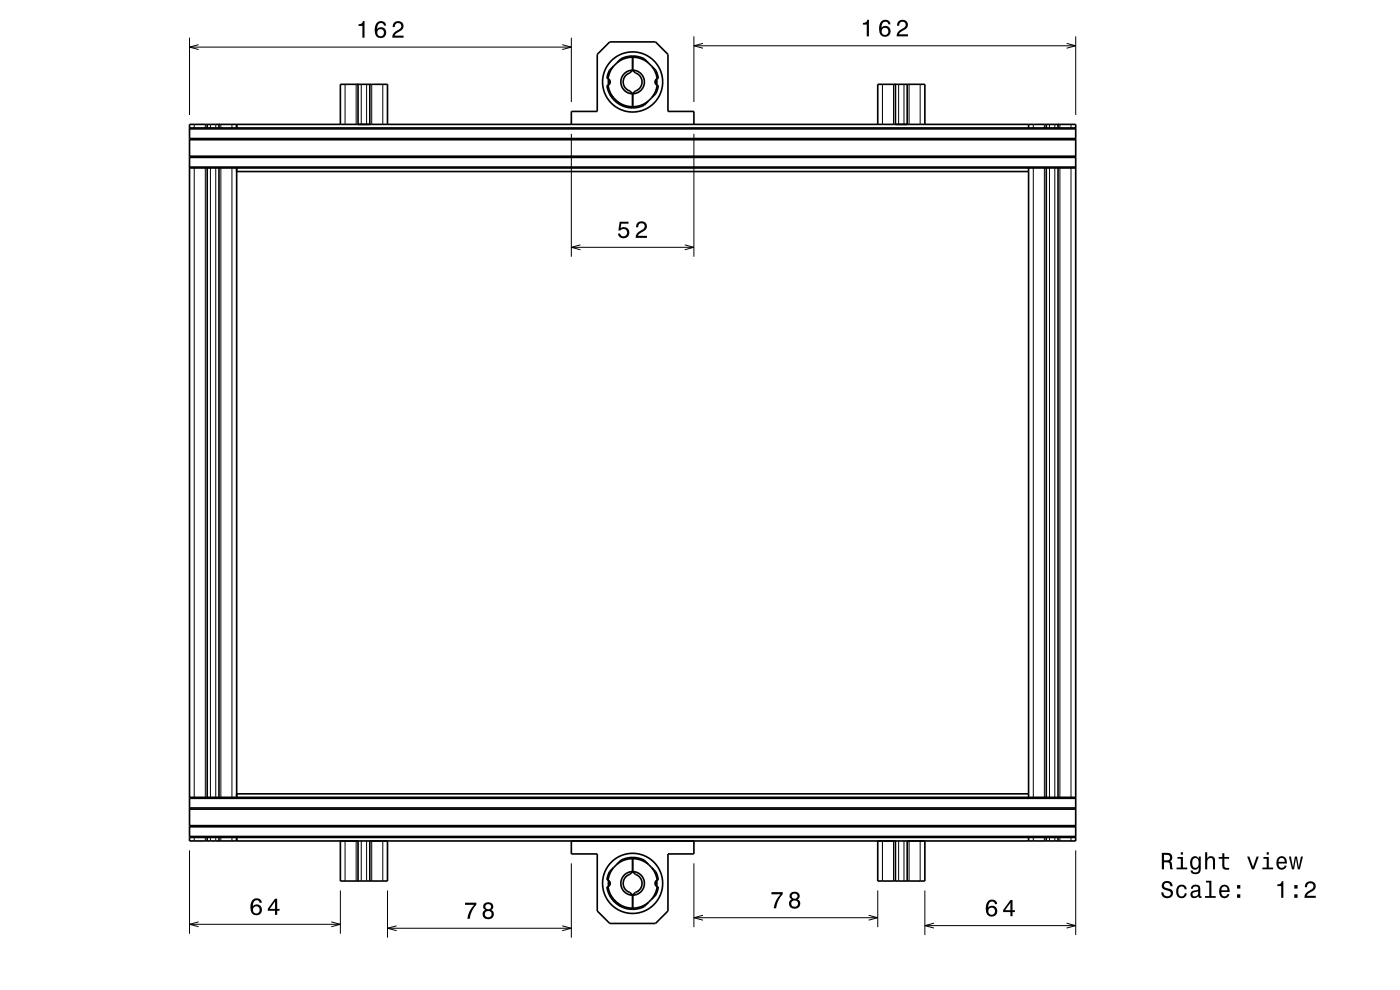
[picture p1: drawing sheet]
<svg xmlns="http://www.w3.org/2000/svg" width="297mm" height="210mm" viewBox="0 0 297 210" stroke-linecap="round" stroke-linejoin="round" font-family="sans-serif">
<g fill="none" stroke="#000" stroke-width=".21">
<path d="M40.2 8v16.4M40.2 10h81M42.1 9.5l-1.9 .5 1.9 .5M73.2 17.9v8.5M75.6 17.9v8.5M76.6 17.9v8.5M77.8 17.9v8.5M78.9 17.9v8.5M81.2 17.9v8.5M119.3 9.5l1.9 .5-1.9 .5M121.2 8v13.6M147.2 7.7v13.9"/>
<path d="M147.2 9.7h81M149.1 9.2l-1.9 .5 1.9 .5M187.2 17.9v8.5M189.6 17.9v8.5M190.6 17.9v8.5M191.8 17.9v8.5M192.9 17.9v8.5M195.2 17.9v8.5M226.3 9.2l1.9 .5-1.9 .5M228.2 7.7v16.7M41.2 26.4v.7M41.2 35.6v133.5"/>
<path d="M43.6 26.4v.7M43.6 35.6v133.5M44.6 26.4v.7M44.6 35.6v133.5M45.8 26.4v.7M45.8 35.6v133.5M46.9 26.4v.7M46.9 35.6v133.5M49.2 26.4v.7M49.2 35.6v133.5M121.2 28.4v26.1M147.2 28.4v26.1"/>
<path d="M219.2 26.4v.7M219.2 35.6v133.5M221.6 26.4v.7M221.6 35.6v133.5M222.6 26.4v.7M222.6 35.6v133.5M223.8 26.4v.7M223.8 35.6v133.5M224.9 26.4v.7M224.9 35.6v133.5M227.2 26.4v.7M227.2 35.6v133.5"/>
<path d="M121.2 52.5h26M123.1 51.9l-1.9 .6 1.9 .5M145.3 51.9l1.9 .6-1.9 .5M41.2 177.6v.8M43.6 177.6v.8M44.6 177.6v.8M45.8 177.6v.8M46.9 177.6v.8M49.2 177.6v.8M73.2 178.4v8.5M75.6 178.4v8.5M76.6 178.4v8.5"/>
<path d="M77.8 178.4v8.5M78.9 178.4v8.5M81.2 178.4v8.5M187.2 178.4v8.5M189.6 178.4v8.5M190.6 178.4v8.5M191.8 178.4v8.5M192.9 178.4v8.5M195.2 178.4v8.5M219.2 177.6v.8M221.6 177.6v.8M222.6 177.6v.8"/>
<path d="M223.8 177.6v.8M224.9 177.6v.8M227.2 177.6v.8M40.2 180.4v17.7M40.2 196.1h32M42.1 195.5l-1.9 .6 1.9 .5M70.3 195.5l1.9 .6-1.9 .5M72.2 188.9v9.2M82.2 188.9v10M82.2 196.9h39M84.1 196.4l-1.9 .5 1.9 .5M119.3 196.4l1.9 .5-1.9 .5"/>
<path d="M121.2 183.1v15.8M147.2 183.1v13.6M147.2 194.7h39M149.1 194.2l-1.9 .5 1.9 .5M184.3 194.2l1.9 .5-1.9 .5M186.2 188.9v7.8M196.2 188.9v9.4M196.2 196.3h32M198.1 195.8l-1.9 .5 1.9 .6M226.3 195.8l1.9 .5-1.9 .6M228.2 180.4v17.9"/>
</g>
<g fill="none" stroke="#000" stroke-width=".35">
<path d="M76 17.9v8.5M78.5 17.9v8.5M129 18.1l.4 1.4 .7 1.2M129.1 17.3h.4M129.1 17.5h.4M129.1 16.7v1.3M129.3 19.9l1 1.4 1.4 1M129.3 19.9l2.4 2.4M130.1 14.1l-.7 1.2-.4 1.4M134.2 14.9l-.6 .6a2 2 0 0 0-1.4 1.9 2 2 0 0 0 1.4 1.9l.6 .6M134.2 14.9a2.5 2.5 0 0 0-2.5 2.5 2.5 2.5 0 0 0 2.5 2.5M134.2 14.9v-3l-1.5 .2-1 .4-2.4 2.4-.5 1.7a.79 .79 0 0 1 .6 .8 .79 .79 0 0 1-.6 .7l.5 1.8"/>
<path d="M134.2 12.1l-1.7 .3-1.6 .9M134.2 19.9v3l-1.3-.2-1.2-.4M134.2 14.9l.6 .6a2 2 0 0 1 1.4 1.9 2 2 0 0 1-1.4 1.9l-.6 .6M134.2 11.9l1.3 .1 1.2 .5 2.4 2.4 .6 1.7a.75 .75 0 0 0-.7 .8 .75 .75 0 0 0 .7 .7l-.6 1.8-2.4 2.4-.8 .3-1.7 .3v-3a2.5 2.5 0 0 0 2.5-2.5 2.5 2.5 0 0 0-2.5-2.5zM134.2 12.1l1.8 .4 1.5 .8M138.3 14.1l.7 1.2 .4 1.4M139 17.3h.4M139 17.5h.4M139.3 16.7v1.3M139.4 18.1l-.4 1.3-.7 1.3M190 17.9v8.5M192.5 17.9v8.5"/>
<path d="M40.2 26.4h188v152h-188zM40.2 35.6h188M40.2 35.4h188M40.2 33.4h188M40.2 33.1h188M40.2 29.6h188M40.2 29.4h188M40.2 27.3h188M40.2 27.1h188M44 26.4v.7M44 35.6v133.5M46.5 26.4v.7"/>
<path d="M46.5 35.6v133.5M50.2 26.4v.7M50.2 35.6v133.5M50.2 36.4h168M72.2 26.4v-8.5h10v8.5M121.2 26.4v-2.8h5.5v-12.1l2.7-2.6h9.7l2.6 2.6v12.1h5.5v2.8M130.9 21.4l1.5 .9 1.8 .3M137.5 21.4l-1.6 .9-1.7 .3M186.2 26.4v-8.5h10v8.5M218.2 26.4v.7M218.2 35.6v133.5M222 26.4v.7"/>
<path d="M222 35.6v133.5M224.5 26.4v.7M224.5 35.6v133.5M40.2 169.1h188M40.2 169.3h188M40.2 171.4h188M40.2 171.6h188M40.2 175.1h188M40.2 175.4h188M40.2 177.4h188M40.2 177.6h188M44 177.6v.8"/>
<path d="M46.5 177.6v.8M50.2 177.6v.8M50.2 168.4h168M72.2 178.4v8.5h10v-8.5M76 178.4v8.5M78.5 178.4v8.5M121.2 178.4v2.7h5.5v12.1l2.7 2.7h9.7l2.6-2.7v-12.1h5.5v-2.7M186.2 178.4v8.5h10v-8.5M190 178.4v8.5M192.5 178.4v8.5M218.2 177.6v.8M222 177.6v.8"/>
<path d="M224.5 177.6v.8M129 188.1l.4 1.4 .7 1.2M129.1 187.3h.4M129.1 187.5h.4M129.1 186.7v1.3M129.3 189.9l1 1.4 1.4 1M129.3 189.9l2.4 2.4M130.1 184.1l-.7 1.2-.4 1.4M130.9 191.4l1.5 .9 1.8 .3M134.2 184.9l-.6 .6a2 2 0 0 0-1.4 1.9 2 2 0 0 0 1.4 1.9l.6 .6M134.2 184.9a2.5 2.5 0 0 0-2.5 2.5 2.5 2.5 0 0 0 2.5 2.5M134.2 184.9v-3l-1.5 .2-1 .4-2.4 2.4-.5 1.7a.79 .79 0 0 1 .6 .8 .79 .79 0 0 1-.6 .7l.5 1.8"/>
<path d="M134.2 182.1l-1.7 .3-1.6 .9M134.2 189.9v3l-1.3-.2-1.2-.4M134.2 184.9l.6 .6a2 2 0 0 1 1.4 1.9 2 2 0 0 1-1.4 1.9l-.6 .6M134.2 181.9l1.3 .1 1.2 .5 2.4 2.4 .6 1.7a.75 .75 0 0 0-.7 .8 .75 .75 0 0 0 .7 .7l-.6 1.8-2.4 2.4-.8 .3-1.7 .3v-3a2.5 2.5 0 0 0 2.5-2.5 2.5 2.5 0 0 0-2.5-2.5zM134.2 182.1l1.8 .4 1.5 .8M137.5 191.4l-1.6 .9-1.7 .3M138.3 184.1l.7 1.2 .4 1.4M139 187.3h.4M139 187.5h.4M139.3 186.7v1.3M139.4 188.1l-.4 1.3-.7 1.3"/>
<circle cx="134.2" cy="17.4" r="6.4"/>
<circle cx="134.2" cy="187.4" r="6.4"/>
</g>
<g fill="#000">
<path d="M76.1 5.1v.4h.8v2.5h.4v-3.5h-.3a.77 .77 0 0 1-.9 .6zM80 4.8l-.4 .8a1.75 1.75 0 0 0 1.2 2.5 1.15 1.15 0 0 0 1.1-1.6 1.15 1.15 0 0 0-1.9-.4 1.02 1.02 0 0 1 .8-1.2 .59 .59 0 0 1 .7 .5h.4a1.11 1.11 0 0 0-.7-.9 1.11 1.11 0 0 0-1.2 .3zM80 6.9a.75 .75 0 0 1 1.5 0 .75 .75 0 0 1-1.5 0zM83.6 4.8l-.3 .9h.4a.71 .71 0 0 1 .6-.8 .71 .71 0 0 1 .8 .5 .71 .71 0 0 1-.5 .9 1.8 1.8 0 0 0-1.4 1.7h2.4v-.4h-1.9a2.23 2.23 0 0 1 1.5-1.2 1.13 1.13 0 0 0 .1-1.7 1.13 1.13 0 0 0-1.7 .1z" fill-rule="evenodd"/>
<path d="M183.1 4.9v.3h.8v2.5h.4v-3.5h-.3a.77 .77 0 0 1-.9 .7zM187 4.5a2.4 2.4 0 0 0 .2 3.2 1.16 1.16 0 0 0 1.5-.3 1.16 1.16 0 0 0-.2-1.6 1.16 1.16 0 0 0-1.5 .1 1.02 1.02 0 0 1 .8-1.3 .58 .58 0 0 1 .7 .6h.4a1.12 1.12 0 0 0-.7-1 1.12 1.12 0 0 0-1.2 .3zM187 6.7a.75 .75 0 0 1 1.5 0 .75 .75 0 0 1-1.5 0zM190.6 4.5l-.3 1h.5a.7 .7 0 0 1 .5-.9 .7 .7 0 0 1 .8 .5 .7 .7 0 0 1-.5 .9 1.8 1.8 0 0 0-1.4 1.7h2.4v-.4h-1.9a2.2 2.2 0 0 1 1.5-1.2 1.13 1.13 0 0 0 .1-1.7 1.13 1.13 0 0 0-1.7 .1z" fill-rule="evenodd"/>
<path d="M131.5 47l-.3 1.9h.4a.79 .79 0 0 1 1.1-.2 .79 .79 0 0 1 .1 1.2 .79 .79 0 0 1-1.2-.1v-.3h-.5a1.21 1.21 0 0 0 1.5 1.1 1.21 1.21 0 0 0 .8-1.6 1.21 1.21 0 0 0-1.7-.6l.1-1h1.5v-.4zM135.2 47.3l-.3 .9h.5a.71 .71 0 0 1 .5-.8 .71 .71 0 0 1 .9 .5 .71 .71 0 0 1-.5 .8 1.8 1.8 0 0 0-1.5 1.8h2.4v-.5h-1.9a2.23 2.23 0 0 1 1.5-1.1 1.13 1.13 0 0 0 .1-1.7 1.13 1.13 0 0 0-1.7 .1z" fill-rule="evenodd"/>
<path d="M53.7 190.8a2.39 2.39 0 0 0 .1 3.3 1.16 1.16 0 0 0 1.6-.4 1.16 1.16 0 0 0-.2-1.5 1.16 1.16 0 0 0-1.6 0 1.02 1.02 0 0 1 .8-1.3 .58 .58 0 0 1 .7 .6h.4a1.12 1.12 0 0 0-.7-.9 1.12 1.12 0 0 0-1.1 .2zM53.6 193a.75 .75 0 0 1 1.5 0 .75 .75 0 0 1-1.5 0zM58.3 190.6l-1.5 2.2v.4h1.5v.9h.5v-.9h.5v-.4h-.5v-2.2zM58.3 191.2v1.6h-1.1z" fill-rule="evenodd"/>
<path d="M98.7 191.5v.4h1.9a5.2 5.2 0 0 0-1.5 3h.5a5.3 5.3 0 0 1 1.5-3v-.4zM102.8 191.6a.84 .84 0 0 0 .1 1.4 1.11 1.11 0 0 0-.4 1.6 1.11 1.11 0 0 0 1.6 .3 1.03 1.03 0 0 0 .7-.9 1.03 1.03 0 0 0-.6-1 .89 .89 0 0 0 .4-1.1 .89 .89 0 0 0-1-.5zM102.9 193.9a.71 .71 0 0 1 1.4 0 .71 .71 0 0 1-1.4 0zM103 192.4a.59 .59 0 0 1 1.1 0 .59 .59 0 0 1-1.1 0z" fill-rule="evenodd"/>
<path d="M163.7 189.2v.5h1.9a5.2 5.2 0 0 0-1.5 3h.5a5.3 5.3 0 0 1 1.5-3v-.5zM167.8 189.4a.83 .83 0 0 0 .1 1.4 1.11 1.11 0 0 0-.4 1.5 1.11 1.11 0 0 0 1.6 .4 1.03 1.03 0 0 0 .7-.9 1.03 1.03 0 0 0-.6-1 .88 .88 0 0 0 .4-1.1 .88 .88 0 0 0-1-.6zM167.9 191.7a.71 .71 0 0 1 1.4 0 .71 .71 0 0 1-1.4 0zM168 190.1a.59 .59 0 0 1 1.1 0 .59 .59 0 0 1-1.1 0z" fill-rule="evenodd"/>
<path d="M209.7 191.1a2.4 2.4 0 0 0 .1 3.2 1.16 1.16 0 0 0 1.6-.3 1.16 1.16 0 0 0-.2-1.5 1.16 1.16 0 0 0-1.6 0 1.02 1.02 0 0 1 .8-1.3 .58 .58 0 0 1 .7 .6h.4a1.11 1.11 0 0 0-.7-.9 1.11 1.11 0 0 0-1.1 .2zM209.6 193.3a.75 .75 0 0 1 1.5 0 .75 .75 0 0 1-1.5 0zM214.3 190.9l-1.5 2.1v.5h1.6v.8h.4v-.8h.5v-.4h-.5v-2.2zM214.4 191.5v1.6h-1.2z" fill-rule="evenodd"/>
<path d="M246.5 180.9v3.5h.4v-1.5a.85 .85 0 0 1 1.3 .6l.1 .9h.5l-.3-1.5-.3-.2a.97 .97 0 0 0 .5-1.1 .97 .97 0 0 0-1.1-.7zM246.9 181.3a1.09 1.09 0 0 1 1.3 .3 .6 .6 0 0 1-.1 .7 .6 .6 0 0 1-.6 .2h-.6zM249.8 181.8v.4h.7v1.8h-.9v.4h2.3v-.4h-1v-2.2zM250.5 180.8v.5h.5v-.5zM252.8 182a1.57 1.57 0 0 0 .7 2.5l.5-.1 .3-.4a.73 .73 0 0 1-.3 1 .73 .73 0 0 1-1-.3h-.4a1.1 1.1 0 0 0 1.2 .8 1.1 1.1 0 0 0 .9-1.2v-2.6h-.4v.4l-.3-.4a.89 .89 0 0 0-1.2 .3zM253.1 182.3a.63 .63 0 0 1 .7-.3 .63 .63 0 0 1 .5 .6 1.11 1.11 0 0 1-.7 1.5 1.19 1.19 0 0 1-.5-1.8zM255.7 180.8v3.6h.4v-1.6a.63 .63 0 0 1 .4-.7 .63 .63 0 0 1 .8 .3v2h.5v-1.8a.88 .88 0 0 0-.6-1 .88 .88 0 0 0-1.1 .5v-1.3zM259.3 181v.8h-.8v.4h.8v1.8a1.05 1.05 0 0 0 1.5 .5v-.4a.68 .68 0 0 1-1-.4l-.1-1.5h1.1v-.4h-1.1v-.8zM264.6 181.7l1 2.7h.5l.9-2.7h-.4l-.8 2.2-.8-2.2zM268 181.8v.4h.7v1.8h-.9v.4h2.3v-.4h-.9v-2.2zM268.7 180.8v.5h.5v-.5zM271.1 182a1.54 1.54 0 0 0 .8 2.5 1.06 1.06 0 0 0 1.1-.9h-.5l-.2 .4-.4 .1a.76 .76 0 0 1-.7-.9h1.8a1.16 1.16 0 0 0-.5-1.4 1.16 1.16 0 0 0-1.4 .2zM271.4 182.2a.66 .66 0 0 1 .8-.1 .66 .66 0 0 1 .3 .7h-1.3zM273.4 181.7l.7 2.7h.4l.4-2.3 .4 2.3h.4l.7-2.7h-.4l-.5 2.3-.4-2.3h-.4l-.4 2.3-.4-2.3z" fill-rule="evenodd"/>
<path d="M246.8 187.1a.96 .96 0 0 0-.3 1.1 .96 .96 0 0 0 .9 .6 .78 .78 0 0 1 .9 1 .84 .84 0 0 1-.9 .3 .84 .84 0 0 1-.6-.8h-.5a1.21 1.21 0 0 0 1.5 1.3 1.21 1.21 0 0 0 .8-1.8l-1.2-.4a.58 .58 0 0 1-.4-.9 .58 .58 0 0 1 .9-.2l.2 .2 .2 .5h.5a1.16 1.16 0 0 0-.8-1.1 1.16 1.16 0 0 0-1.2 .2zM249.8 188a1.53 1.53 0 0 0 .9 2.5 1.06 1.06 0 0 0 1.1-1h-.5a.67 .67 0 0 1-.6 .7 .67 .67 0 0 1-.7-.6 1.11 1.11 0 0 1 .7-1.6 .6 .6 0 0 1 .6 .6h.5a1.09 1.09 0 0 0-.8-.9 1.09 1.09 0 0 0-1.2 .3zM252.9 187.9l-.2 .6h.4a.55 .55 0 0 1 .6-.5 .55 .55 0 0 1 .4 .8h-.2a1 1 0 0 0-1 .2 1 1 0 0 0-.3 1.1 .93 .93 0 0 0 1.6 0l.1 .3 .6 .1v-.4h-.2l-.1-1.6a1.02 1.02 0 0 0-.6-.9 1.02 1.02 0 0 0-1.1 .3zM253.1 189.4l1.1-.3a.77 .77 0 0 1-.2 .8 .77 .77 0 0 1-.9 .1l-.1-.3zM255.8 186.8v.4h.7v2.9h-.9v.4h2.3v-.4h-.9v-3.3zM258.9 188a1.54 1.54 0 0 0 .8 2.5 1.06 1.06 0 0 0 1.1-.8h-.4l-.2 .3-.4 .1a.76 .76 0 0 1-.7-.9h1.8a1.16 1.16 0 0 0-.5-1.3 1.16 1.16 0 0 0-1.5 .1zM259.3 188.2a.66 .66 0 0 1 .8-.1 .66 .66 0 0 1 .3 .8h-1.3zM262.4 189.7v.8h.7v-.8zM262.4 187.7v.8h.7v-.8z" fill-rule="evenodd"/>
<path d="M271 187.6v.4h.8v2.5h.5v-3.6h-.4a.77 .77 0 0 1-.9 .7zM274.6 189.7v.8h.7v-.8zM274.6 187.7v.8h.7v-.8zM277.1 187.2l-.3 1h.5a.7 .7 0 0 1 .5-.8 .7 .7 0 0 1 .8 .5 .7 .7 0 0 1-.5 .8 1.8 1.8 0 0 0-1.4 1.8h2.4v-.5h-1.9a2.2 2.2 0 0 1 1.5-1.1 1.13 1.13 0 0 0 .1-1.7 1.13 1.13 0 0 0-1.7 0z" fill-rule="evenodd"/>
</g>
</svg>
